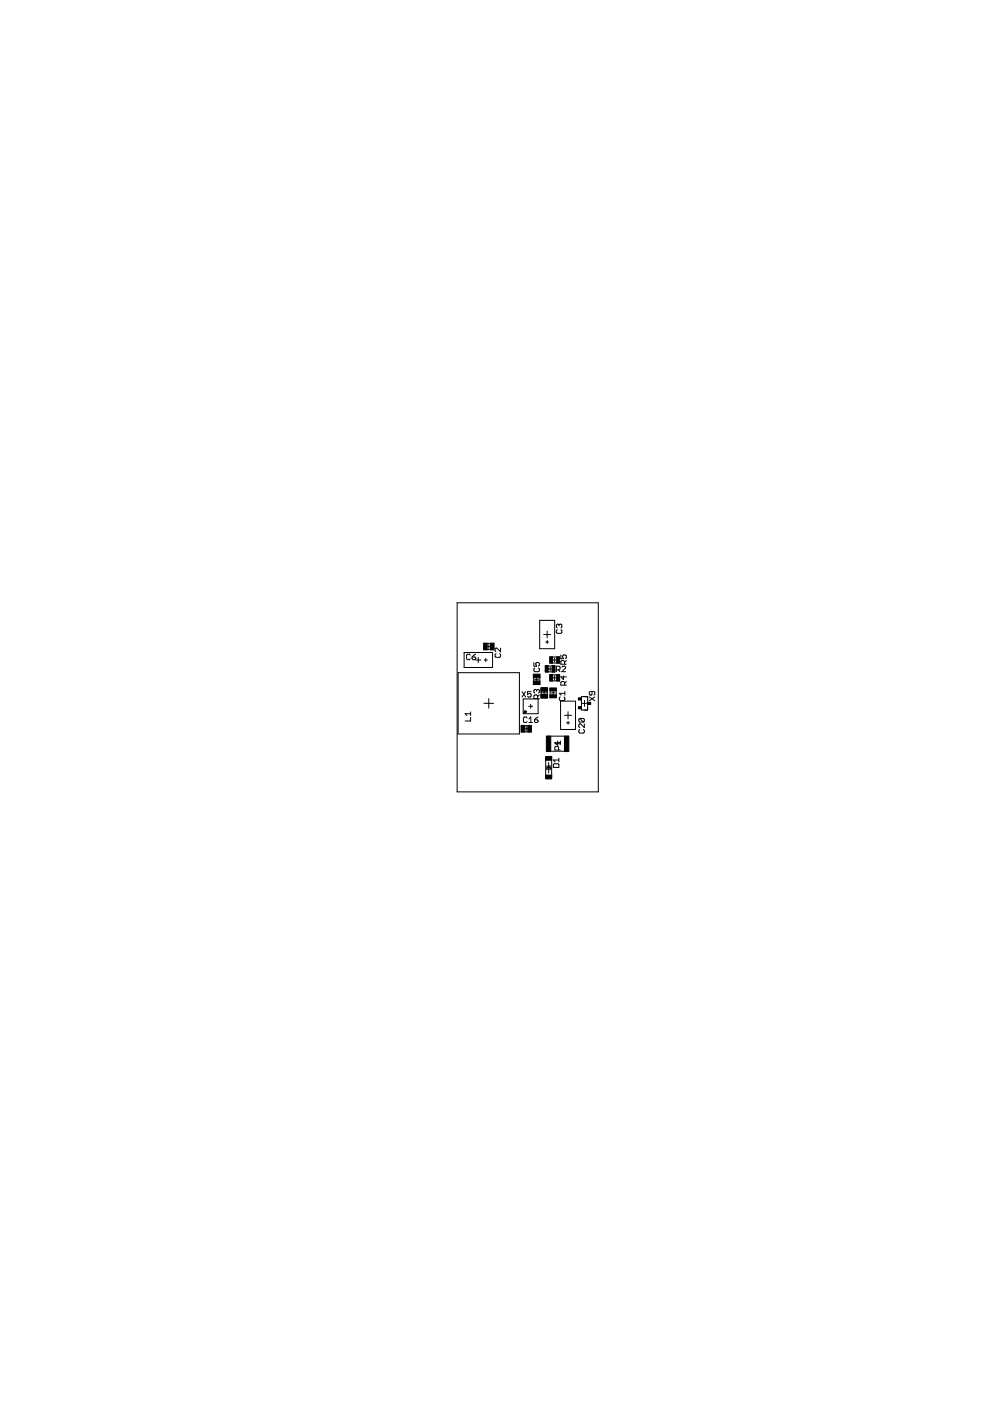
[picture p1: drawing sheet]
<svg xmlns="http://www.w3.org/2000/svg" width="210mm" height="297mm" viewBox="0 0 210 297" stroke-linecap="round" stroke-linejoin="round" font-family="sans-serif">
<g fill="none" stroke="#000" stroke-width=".21">
<path d="M96.9 127.8h30v40.1h-30zM98.4 138.3h6v3.2h-6zM99.7 138.9l-.2-.2h-.4l-.2 .2v.8l.2 .2h.4l.2-.2M100.1 139.3h.6l.2 .4-.2 .2h-.4l-.2-.2zM100.9 139.9h1.1M100.9 138.7l-.8 .6M101.4 139.4v1.1M102.7 139.9h.6M103 139.6v.7M103.2 137.1h.8M103.3 136.4h.7M103.3 137.7h.7"/>
<path d="M103.6 136.7v.8M105.2 138.6l-.2 .2v.4l.2 .2h.7l.2-.2v-.4l-.2-.2M106.1 137.4v.8l-.8-.8-.3 .2v.4l.2 .2M114.4 131.5h3.2v6h-3.2zM115.3 134.5h1.4M115.7 136.1h.6M116 133.8v1.5M116 135.8v.6M117.1 139.9h.9M117.2 139.3h.8M117.6 139.5v.9M118.2 133.5l-.2 .2v.4l.2 .2h.7l.2-.2v-.4l-.2-.2"/>
<path d="M118.5 132.5l-.2-.2-.3 .2v.4l.2 .2M118.5 132.5l.2-.2 .4 .2v.4l-.2 .2M118.5 132.5v.2M118.9 138.9v.8h.6l-.2-.4 .2-.4h.4l.2 .2v.4l-.2 .2M97.1 142.6h13v13h-13zM99.8 151.3h-1.2l.4 .4M99.8 152.1v.8h-1.2M99.8 150.9v.8M102.6 149.1h2M103.6 148.1v2M110.7 146.6l.7 1.2M110.9 148.2h3.2v3.1h-3.2z"/>
<path d="M111 154.5h1.1M111.2 153.9h.8M111.2 155.2h.8M111.4 146.6l-.7 1.2M111.6 153.9v1.2M111.8 152.2l-.2-.2h-.4l-.2 .2v.8l.2 .2h.4l.2-.2M112.1 149.8h.8M112.1 153.2h.8M112.1 152.4l.4-.4v1.2M112.5 149.3v.9M112.6 146.6h-.8v.6l.6-.2 .2 .2v.4l-.2 .2h-.4l-.2-.2M113.1 143.7v.7"/>
<path d="M113.2 140.5v.7h.6l-.2-.4 .2-.3h.4l.2 .2v.4l-.2 .1M113.3 152.6h.6l.2 .4-.2 .2h-.4l-.2-.2zM113.4 144h.8M113.4 141.6l-.2 .2v.4l.2 .2h.8l.2-.2v-.4l-.2-.2M113.8 146.4l-.2-.2-.4 .2v.3l.2 .3M113.8 146.4l.2-.2 .4 .2v.3l-.2 .3M113.8 143.6v.9M113.8 146.4v.2M114 148.1v-.6l-.2-.2h-.4l-.2 .2v.6h1.2M114.1 152l-.8 .6M114.4 147.3l-.4 .4M114.4 143.7v.7"/>
<path d="M114.7 146.9h1.4M114.7 146.5v.8M115.4 146.2v1.4M116 146.5v.8M116.2 141.2h.9M116.2 142.5h.9M116.2 141.8h.9M116.6 141.4v.8M116.6 146.5v.8M116.8 156.1h2.9M116.8 159.3h2.9M116.9 146.9h.8"/>
<path d="M117.1 143.7h1M117.2 144.4h.8M117.2 143.1h.8M117.2 140.6h.8M117.3 146.5v.8M117.6 143.2v1.1M117.6 157.7h1.2M117.9 146.5v.8M118 142h.6l.1-.2v-.4l-.1-.2h-.6v1.2M118.2 157.1v1.2M118.3 142l.4 .4M118.4 159v-.6l-.2-.2h-.4l-.2 .2v.6h1.2"/>
<path d="M118.8 147.8l-.2 .2v.4l.2 .1h.8l.2-.1v-.4l-.2-.2M118.8 157.5h-1.2l.4 .3M118.8 157.1v.7M118.9 148.7h3.1v6h-3.1zM119.1 141.4l.2-.2h.4l.2 .2v.2l-.8 .8h.8M119.5 143.3v.8l-.6-.6h1.2M119.7 145.3v-.6l-.2-.2h-.4l-.2 .2v.6h1.2M119.7 140.8v-.5l-.2-.3h-.4l-.2 .3v.5h1.2M119.7 151.7h1.5M119.8 146.6v.8M119.8 147h-1.2l.4 .4M120.1 144.5l-.4 .4"/>
<path d="M120.1 140l-.4 .4M120.1 153.2h.7M120.4 150.9v1.5M120.4 152.9v.7M122.9 154.6l-.2 .3v.3l.2 .2h.8l.2-.2v-.3l-.2-.3M122.9 152.3l-.2 .2v.4l.2 .2h.8M122.9 152.3h.8l.2 .2v.4l-.2 .2M122.9 152.3l.8 .8M123.3 147.7h1.3v2.8h-1.3zM123.3 149.1h1.3M123.9 153.5v.8l-.8-.8-.4 .2v.4l.2 .2M123.9 148.5v1.3"/>
<path d="M124.9 147.8l1.2 .7M125.5 146.6v.6l-.2 .2-.4-.2v-.4l.2-.2h.8l.2 .2v.4l-.2 .2M126.1 147.8l-1.2 .7M115.7 160.5v4.5M115.8 162.4h1M115.9 162.8h.9M116.3 162.4l.5 .7h-1zM116.3 161.6v2.3M117 160.5v4.5M117.3 162.1l.2-.2h.8l.2 .2v.6h-1.2zM118.5 160.8v.7M118.5 161.1h-1.2l.4 .4"/>
</g>
<path d="M111.1 150.8l.3-.1 .2 .2h-.4h.4l-.1 .2-.2 .1z" fill-rule="evenodd" fill="#000" stroke="#000" stroke-width=".21"/>
<g fill="#000" stroke="#000" stroke-width=".21">
<path d="M102.5 136.4h.8v1.4h-.8zM104 136.4h.8v1.4h-.8zM116.5 139.2h.7v1.4h-.7zM118 139.2h.7v1.4h-.7zM110.5 153.8h.7v1.4h-.7zM111.9 153.8h.8v1.4h-.8zM113.1 144.4h1.4v.7h-1.4zM113.1 142.9h1.4v.8h-1.4zM114.7 145.8h1.4v.8h-1.4zM114.7 147.3h1.4v.7h-1.4zM115.6 141.1h.6v1.4h-.6zM115.8 156h1v3.3h-1z"/>
<path d="M116.5 143h.7v1.4h-.7zM117.1 141.1h.6v1.4h-.6zM116.6 145.9h1.4v.6h-1.4zM116.6 147.3h1.4v.7h-1.4zM118 143h.7v1.4h-.7zM119.7 156h.9v3.3h-.9zM122.6 149.8h.6v.5h-.6zM122.6 148h.6v.4h-.6zM124.7 148.9h.5v.5h-.5zM115.7 164.3h1.3v.8h-1.3zM115.7 160.4h1.3v.8h-1.3z"/>
</g>
</svg>
